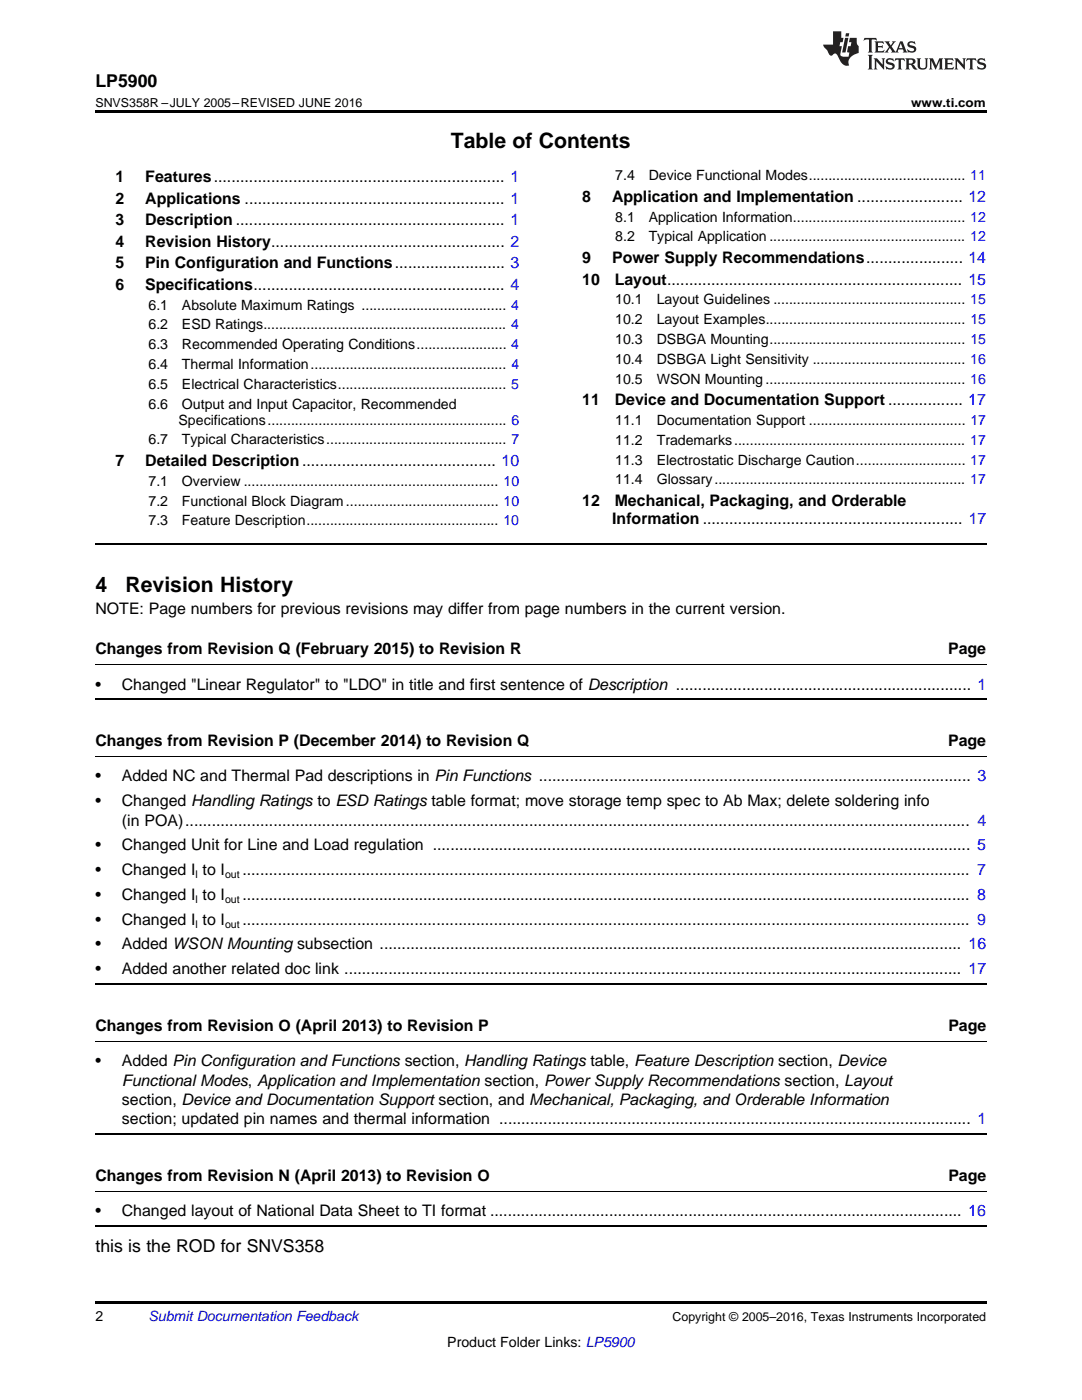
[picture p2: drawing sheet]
<svg xmlns="http://www.w3.org/2000/svg" width="216mm" height="279mm" viewBox="0 0 216 279" stroke-linecap="round" stroke-linejoin="round" font-family="sans-serif">
<defs><g id="words">
<g font-size="4.2">
<text x="90" y="29.6">Table of Contents</text>
<text x="19" y="118.1">4</text>
<text x="25" y="118.1">Revision History</text>
</g>
<g font-size="3.5">
<text x="19" y="17.3">LP5900</text>
<text x="19" y="249.8">this is the ROD for SNVS358</text>
</g>
<g font-size="3.2">
<text x="23" y="36.3">1</text>
<text x="23" y="40.6">2</text>
<text x="29" y="36.3">Features.................................................................. 1</text>
<text x="29" y="40.6">Applications ........................................................... 1</text>
<text x="116.2" y="40.3">8</text>
<text x="122.1" y="40.3">Application and Implementation ........................ 12</text>
<text x="23" y="44.9">3</text>
<text x="29" y="44.9">Description ............................................................. 1</text>
<text x="23" y="49.2">4</text>
<text x="23" y="53.6">5</text>
<text x="29" y="49.2">Revision History..................................................... 2</text>
<text x="29" y="53.6">Pin Configuration and Functions......................... 3</text>
<text x="116.2" y="52.5">9</text>
<text x="122.1" y="52.5">Power Supply Recommendations...................... 14</text>
<text x="23" y="57.9">6</text>
<text x="29" y="57.9">Specifications......................................................... 4</text>
<text x="116.2" y="56.8">10</text>
<text x="122.7" y="56.8">Layout................................................................... 15</text>
<text x="116.2" y="80.9">11</text>
<text x="122.7" y="80.9">Device and Documentation Support ................. 17</text>
<text x="23" y="93">7</text>
<text x="29" y="93">Detailed Description............................................ 10</text>
<text x="116.2" y="101">12</text>
<text x="122.7" y="101">Mechanical, Packaging, and Orderable</text>
<text x="122.2" y="104.5">Information ........................................................... 17</text>
<text x="19" y="122.4">NOTE: Page numbers for previous revisions may differ from page numbers in the current version.</text>
<text x="19" y="130.6">Changes from Revision Q (February 2015) to Revision R</text>
<text x="189.2" y="130.6">Page</text>
<text x="19" y="137.6">•</text>
<text x="24.3" y="137.6">Changed &quot;Linear Regulator&quot; to &quot;LDO&quot; in title and first sentence of Description ................................................................... 1</text>
<text x="19" y="148.9">Changes from Revision P (December 2014) to Revision Q</text>
<text x="189.2" y="148.9">Page</text>
<text x="19" y="156">•</text>
<text x="24.3" y="156">Added NC and Thermal Pad descriptions in Pin Functions .................................................................................................. 3</text>
<text x="19" y="160.9">•</text>
<text x="24.3" y="160.9">Changed Handling Ratings to ESD Ratings table format; move storage temp spec to Ab Max; delete soldering info</text>
<text x="24.3" y="164.8">(in POA).................................................................................................................................................................................. 4</text>
<text x="19" y="169.7">•</text>
<text x="24.3" y="169.7">Changed Unit for Line and Load regulation .......................................................................................................................... 5</text>
<text x="19" y="174.7">•</text>
<text x="19" y="179.6">•</text>
<text x="24.3" y="174.7">Changed I to I</text>
<text x="24.3" y="179.6">Changed I to I</text>
<text x="48.4" y="174.7">..................................................................................................................................................................... 7</text>
<text x="48.4" y="179.6">..................................................................................................................................................................... 8</text>
<text x="19" y="184.5">•</text>
<text x="24.3" y="184.5">Changed I to I</text>
<text x="48.4" y="184.5">..................................................................................................................................................................... 9</text>
<text x="19" y="189.5">•</text>
<text x="24.3" y="189.5">Added WSON Mounting subsection .................................................................................................................................... 16</text>
<text x="19" y="194.4">•</text>
<text x="24.3" y="194.4">Added another related doc link ............................................................................................................................................ 17</text>
<text x="19" y="205.7">Changes from Revision O (April 2013) to Revision P</text>
<text x="189.2" y="205.7">Page</text>
<text x="19" y="212.8">•</text>
<text x="24.3" y="212.8">Added Pin Configuration and Functions section, Handling Ratings table, Feature Description section, Device</text>
<text x="24.3" y="216.6">Functional Modes, Application and Implementation section, Power Supply Recommendations section, Layout</text>
<text x="24.3" y="220.5">section, Device and Documentation Support section, and Mechanical, Packaging, and Orderable Information</text>
<text x="24.3" y="224.4">section; updated pin names and thermal information ........................................................................................................... 1</text>
<text x="19" y="235.7">Changes from Revision N (April 2013) to Revision O</text>
<text x="189.2" y="235.7">Page</text>
<text x="19" y="242.7">•</text>
<text x="24.3" y="242.7">Changed layout of National Data Sheet to TI format ........................................................................................................... 16</text>
</g>
<g font-size="2.8">
<text x="122.8" y="36">7.4</text>
<text x="129.4" y="36">Device Functional Modes........................................ 11</text>
<text x="122.8" y="44.2">8.1</text>
<text x="129.4" y="44.2">Application Information............................................ 12</text>
<text x="122.8" y="48.2">8.2</text>
<text x="129.4" y="48.2">Typical Application .................................................. 12</text>
<text x="29.6" y="61.8">6.1</text>
<text x="29.6" y="65.8">6.2</text>
<text x="36.3" y="61.8">Absolute Maximum Ratings ..................................... 4</text>
<text x="36.3" y="65.8">ESD Ratings.............................................................. 4</text>
<text x="122.8" y="60.7">10.1</text>
<text x="122.8" y="64.7">10.2</text>
<text x="131" y="60.7">Layout Guidelines ................................................. 15</text>
<text x="131" y="64.7">Layout Examples................................................... 15</text>
<text x="29.6" y="69.7">6.3</text>
<text x="36.3" y="69.7">Recommended Operating Conditions....................... 4</text>
<text x="122.8" y="68.7">10.3</text>
<text x="131" y="68.7">DSBGA Mounting.................................................. 15</text>
<text x="29.6" y="73.7">6.4</text>
<text x="29.6" y="77.6">6.5</text>
<text x="36.3" y="73.7">Thermal Information.................................................. 4</text>
<text x="36.3" y="77.6">Electrical Characteristics........................................... 5</text>
<text x="122.8" y="72.6">10.4</text>
<text x="122.8" y="76.6">10.5</text>
<text x="131" y="72.6">DSBGA Light Sensitivity ....................................... 16</text>
<text x="131" y="76.6">WSON Mounting ................................................... 16</text>
<text x="29.6" y="81.6">6.6</text>
<text x="36.3" y="81.6">Output and Input Capacitor, Recommended</text>
<text x="29.6" y="88.7">6.7</text>
<text x="35.6" y="84.7">Specifications............................................................. 6</text>
<text x="36.3" y="88.7">Typical Characteristics.............................................. 7</text>
<text x="122.8" y="84.8">11.1</text>
<text x="122.8" y="88.8">11.2</text>
<text x="131" y="84.8">Documentation Support ........................................ 17</text>
<text x="131" y="88.8">Trademarks........................................................... 17</text>
<text x="122.8" y="92.7">11.3</text>
<text x="131" y="92.7">Electrostatic Discharge Caution............................ 17</text>
<text x="29.6" y="96.9">7.1</text>
<text x="29.6" y="100.9">7.2</text>
<text x="36.3" y="96.9">Overview ................................................................. 10</text>
<text x="36.3" y="100.9">Functional Block Diagram....................................... 10</text>
<text x="122.8" y="96.7">11.4</text>
<text x="131" y="96.7">Glossary................................................................ 17</text>
<text x="29.6" y="104.8">7.3</text>
<text x="36.3" y="104.8">Feature Description................................................. 10</text>
<text x="19" y="263.6">2</text>
<text x="89.3" y="268.9">Product Folder Links: LP5900</text>
</g>
<text font-size="2.8" fill="#0000c8" x="29.6" y="263.6">Submit Documentation Feedback</text>
<g font-size="2.5">
<text x="19" y="21.4">SNVS358R –JULY 2005–REVISED JUNE 2016</text>
<text x="181.8" y="21.4">www.ti.com</text>
<text x="134.2" y="263.6">Copyright © 2005–2016, Texas Instruments Incorporated</text>
</g>
<g font-size="2.1">
<text x="39" y="175.3">l</text>
<text x="44.9" y="175.3">out</text>
<text x="39" y="180.2">l</text>
<text x="39" y="185.2">l</text>
<text x="44.9" y="180.2">out</text>
<text x="44.9" y="185.2">out</text>
</g>
</g></defs>
<path d="M19 22h177.8v.5h-177.8zM19 259.7h177.8v.5h-177.8z" fill="#000"/>
<path d="M19 108.5h177.8M19 139.6h177.8M19 196.4h177.8M19 226.3h177.8M19 244.7h177.8" fill="none" stroke="#000" stroke-width=".35"/>
<path d="M19 132.6h177.8M19 151h177.8M19 207.8h177.8M19 237.8h177.8" fill="none" stroke="#000" stroke-width=".2"/>
<g fill="#231f20">
<path d="M172.5 7.6l-.1 .5 .4-.2h.6v.1v2.1l-.2 .4h.9l-.2-.4v-2.1l.1-.1h.5l.5 .2-.2-.5zM174.5 8.3l.2 .3v1.5l-.2 .4h1.8l.2-.6a1.04 1.04 0 0 1-1.3 .2v-.7h.6l.3 .2v-.6l-.3 .2h-.6v-.6l.8-.1 .4 .3-.2-.5zM176.5 8.3l.9 1.1-.9 1.1h.8l-.2-.2 .4-.7 .5 .7-.2 .2h1.5l-.2-.2 .2-.4h.9l.1 .4-.2 .2h1l-.3-.3-.7-1.9h-.5l-.9 2-.8-1 .9-1h-.8l.1 .3-.4 .5-.3-.6 .1-.2zM179.7 8.6l.4 1h-.7zM181.3 8.4a.63 .63 0 0 0-.2 .7 .63 .63 0 0 0 .6 .4l.6 .2 .1 .2a.75 .75 0 0 1-.7 .4 .75 .75 0 0 1-.6-.5l.1 .7 .1-.1a1.11 1.11 0 0 0 1.5-.6 1.13 1.13 0 0 0-1.2-.8l-.1-.4a1.04 1.04 0 0 1 1.2 .2l-.2-.5-.2 .1-.4-.2zM173.2 10.9l.2 .4v2.2l-.2 .4h1l-.3-.4v-2.2l.3-.4zM174.3 11.6l.3 .4v1.5l-.3 .4h.8l-.2-.4v-1.3l1.5 1.7v-1.9l.2-.4h-.7l.2 .4v.9l-1.1-1.3zM177 11.8a.62 .62 0 0 0-.2 .7 .62 .62 0 0 0 .6 .4l.6 .1 .1 .3a.76 .76 0 0 1-.7 .3 .76 .76 0 0 1-.7-.4l.2 .7 .1-.1a1.11 1.11 0 0 0 1.5-.6 1.13 1.13 0 0 0-1.2-.8l-.1-.4a1.04 1.04 0 0 1 1.2 .2l-.2-.6-.2 .1-.5-.1zM178.7 11.6l-.2 .6a.61 .61 0 0 1 .8-.3v1.6l-.2 .4h.9l-.2-.4v-1.6a.63 .63 0 0 1 .7 .3l-.1-.6zM180.6 11.6l.3 .4v1.5l-.3 .4h1l-.2-.2-.1-.8 .6 .2a.76 .76 0 0 0 1.2 .7l-1-1a.58 .58 0 0 0 .6-.5 .58 .58 0 0 0-.5-.6zM181.4 11.9h.1a.45 .45 0 0 1 .5 .1 .45 .45 0 0 1 .1 .5l-.8 .2zM182.9 11.6l.2 .2a2.17 2.17 0 0 0 .3 1.9 .99 .99 0 0 0 1.6-.6v-1.1l.2-.4h-.7l.2 .2a1.92 1.92 0 0 1-.2 1.8 .6 .6 0 0 1-.9-.5v-1.1l.2-.4zM185.4 11.6l.2 .4v1.5l-.2 .4h.7l-.2-.4v-1.4l.8 1.8 .8-1.8v1.4l-.2 .4h.9l-.2-.4v-1.5l.2-.4h-.8l-.6 1.5-.6-1.5zM188.4 11.6l.2 .4v1.5l-.2 .4h1.8l.1-.6a1.04 1.04 0 0 1-1.2 .1v-.6h.5l.4 .2v-.6l-.4 .2h-.5v-.7h.8l.3 .3-.1-.6zM190.5 11.6l.2 .4v1.5l-.2 .4h.7l-.2-.4v-1.3l1.5 1.7v-1.9l.2-.4h-.7l.2 .4v.9l-1.1-1.3zM192.9 11.6l-.1 .6a.61 .61 0 0 1 .7-.3l.1 1.6-.3 .4h1l-.3-.4 .1-1.6a.63 .63 0 0 1 .7 .3l-.1-.6zM195.2 11.8a.62 .62 0 0 0-.2 .7 .62 .62 0 0 0 .6 .4l.6 .1 .1 .3a.76 .76 0 0 1-.7 .3 .76 .76 0 0 1-.6-.4l.1 .7 .1-.1a1.11 1.11 0 0 0 1.6-.6 1.13 1.13 0 0 0-1.3-.8l-.1-.4a1.04 1.04 0 0 1 1.2 .2l-.1-.6-.2 .1-.5-.1z"/>
<path d="M166.2 6.3v2.6h-1.9v.4l.8 .9a.91 .91 0 0 0 1 .8 .56 .56 0 0 1 .5-.3 .56 .56 0 0 1 .5 .3l.4 .8a1.53 1.53 0 0 0 1.9 1.2 1.54 1.54 0 0 1 1-2.1l.9-.3v-1.4a1.52 1.52 0 0 1-.4-1.6h-1.3l-.2 .8h.5l-.2 .8h-.5l-.1 1v.2l.4 .1-.2 .8a1.93 1.93 0 0 1-1.6-.3l.3-1.8h-.5l.2-.8h.4l.2-.8h-.4v-1.3zM168.6 7.6l-.6 2.9h.7l.6-2.9zM168.8 6.6l-.1 .7h.6l.2-.7z"/>
</g>
<use href="#words"/>
</svg>
